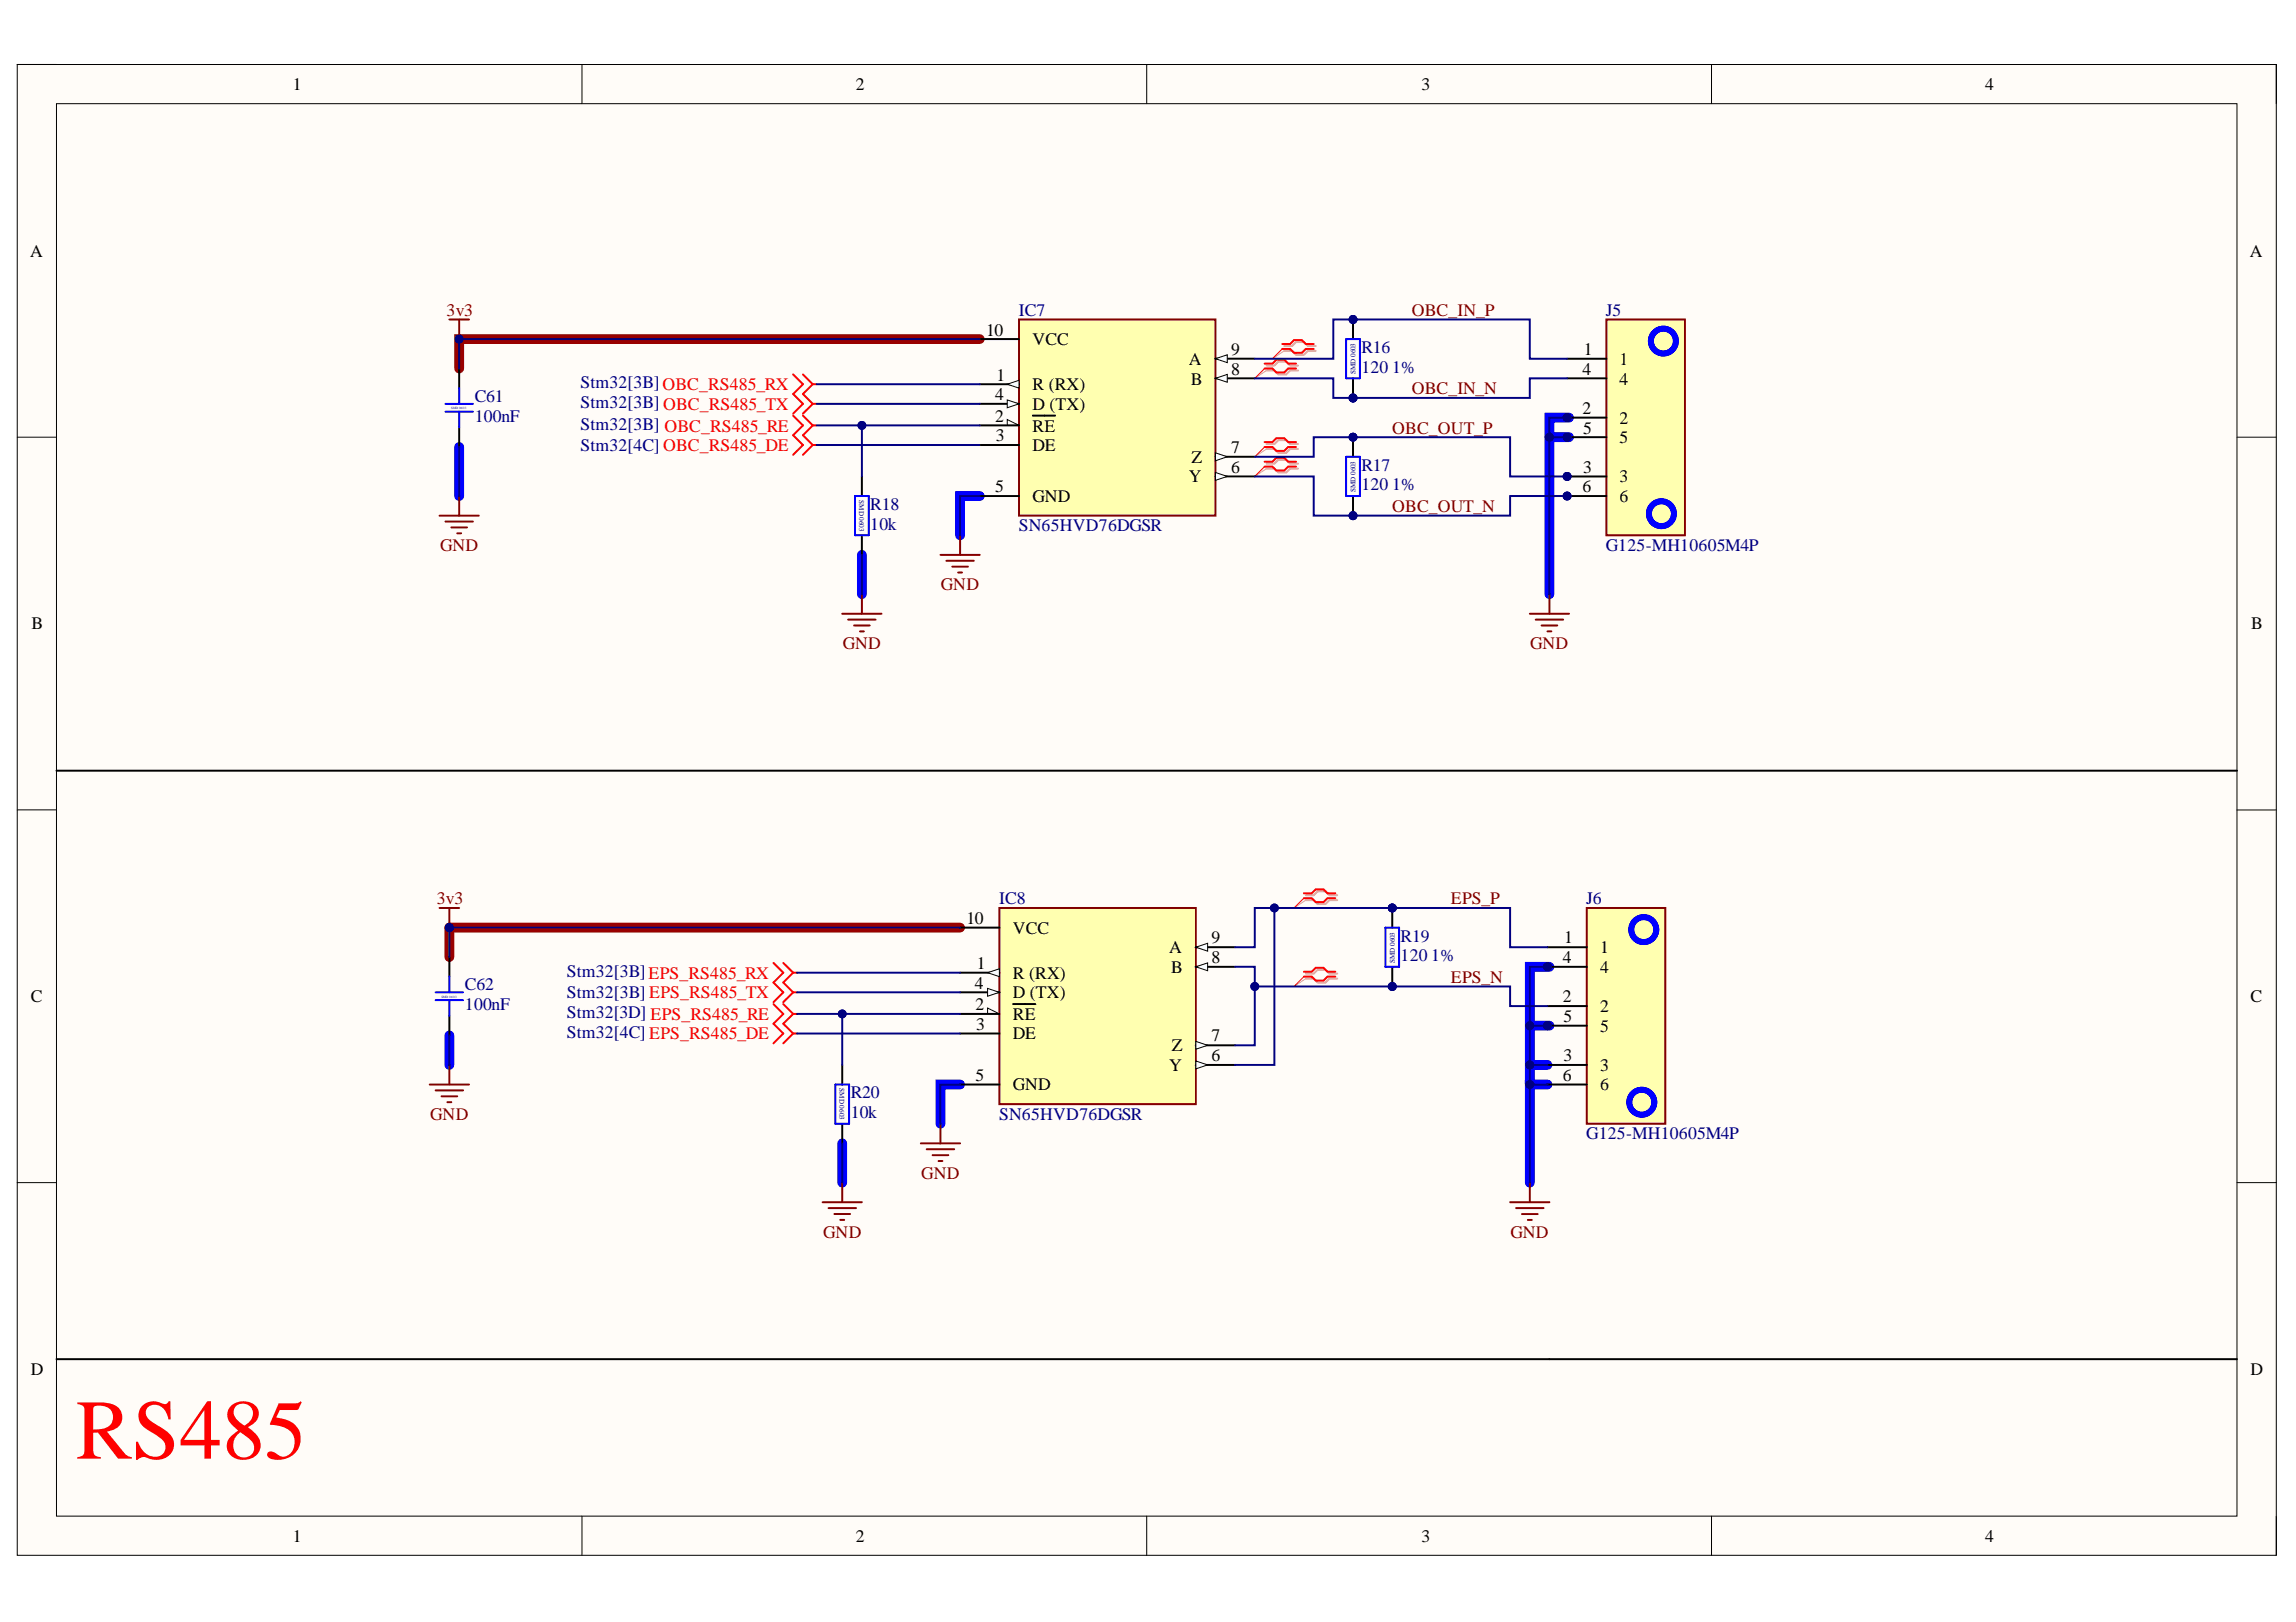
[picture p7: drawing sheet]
<svg xmlns="http://www.w3.org/2000/svg" width="297mm" height="210mm" viewBox="0 0 297 210" stroke-linecap="round" stroke-linejoin="round" font-family="sans-serif">
<defs><g id="words">
<text font-size="11" fill="#f00" x="9.8" y="188.8">RS485</text>
<g font-size="2.3">
<text x="37.9" y="11.7">1</text>
<text x="110.7" y="11.7">2</text>
<text x="183.9" y="11.7">3</text>
<text x="256.8" y="11.7">4</text>
<text x="3.9" y="33.3">A</text>
<text x="291.1" y="33.3">A</text>
<text x="127.6" y="43.4">10</text>
<text x="133.6" y="44.7">VCC</text>
<text x="153.8" y="47.2">A</text>
<text x="159.3" y="46">9</text>
<text x="204.9" y="46">1</text>
<text x="209.5" y="47.2">1</text>
<text x="128.8" y="51.8">4</text>
<text x="128.9" y="49.3">1</text>
<text x="133.6" y="50.5">R (RX)</text>
<text x="133.6" y="53.1">D (TX)</text>
<text x="154" y="49.8">B</text>
<text x="159.3" y="48.5">8</text>
<text x="204.7" y="53.6">2</text>
<text x="204.7" y="48.5">4</text>
<text x="209.5" y="49.8">4</text>
<text x="128.8" y="54.6">2</text>
<text x="128.8" y="57.1">3</text>
<text x="133.6" y="55.8">RE</text>
<text x="133.6" y="58.4">DE</text>
<text x="154.1" y="59.9">Z</text>
<text x="159.3" y="58.6">7</text>
<text x="204.8" y="56.1">5</text>
<text x="209.5" y="54.8">2</text>
<text x="209.5" y="57.4">5</text>
<text x="128.8" y="63.7">5</text>
<text x="133.6" y="65">GND</text>
<text x="153.8" y="62.4">Y</text>
<text x="159.3" y="61.2">6</text>
<text x="204.7" y="63.7">6</text>
<text x="204.8" y="61.2">3</text>
<text x="209.5" y="62.4">3</text>
<text x="209.5" y="65">6</text>
<text x="4.1" y="81.5">B</text>
<text x="291.3" y="81.5">B</text>
<text x="125" y="119.6">10</text>
<text x="126.4" y="125.4">1</text>
<text x="131" y="120.8">VCC</text>
<text x="151.3" y="123.4">A</text>
<text x="151.5" y="125.9">B</text>
<text x="156.8" y="122.1">9</text>
<text x="156.8" y="124.6">8</text>
<text x="202.2" y="124.6">4</text>
<text x="202.3" y="122.1">1</text>
<text x="207" y="123.4">1</text>
<text x="207" y="125.9">4</text>
<text x="4" y="129.7">C</text>
<text x="126.1" y="127.9">4</text>
<text x="126.2" y="130.7">2</text>
<text x="131" y="126.7">R (RX)</text>
<text x="131" y="132">RE</text>
<text x="131" y="129.2">D (TX)</text>
<text x="202.2" y="129.7">2</text>
<text x="207" y="131">2</text>
<text x="291.2" y="129.7">C</text>
<text x="126.3" y="133.2">3</text>
<text x="131" y="134.5">DE</text>
<text x="151.6" y="136">Z</text>
<text x="156.8" y="134.8">7</text>
<text x="156.8" y="137.3">6</text>
<text x="202.3" y="137.3">3</text>
<text x="202.3" y="132.2">5</text>
<text x="207" y="133.5">5</text>
<text x="126.2" y="139.8">5</text>
<text x="131" y="141.1">GND</text>
<text x="151.3" y="138.6">Y</text>
<text x="202.2" y="139.8">6</text>
<text x="207" y="138.6">3</text>
<text x="207" y="141.1">6</text>
<text x="4" y="178">D</text>
<text x="291.2" y="178">D</text>
<text x="37.9" y="199.5">1</text>
<text x="110.7" y="199.5">2</text>
<text x="183.9" y="199.5">3</text>
<text x="256.8" y="199.5">4</text>
</g>
<g font-size="2.3" fill="#800000">
<text x="57.8" y="40.9">3v3</text>
<text x="182.6" y="40.9">OBC_IN_P</text>
<text x="182.6" y="51">OBC_IN_N</text>
<text x="180.1" y="56.1">OBC_OUT_P</text>
<text x="56.9" y="71.3">GND</text>
<text x="180.1" y="66.2">OBC_OUT_N</text>
<text x="121.7" y="76.4">GND</text>
<text x="109" y="84">GND</text>
<text x="197.9" y="84">GND</text>
<text x="56.5" y="117">3v3</text>
<text x="187.7" y="117">EPS_P</text>
<text x="187.7" y="127.2">EPS_N</text>
<text x="55.7" y="144.9">GND</text>
<text x="119.2" y="152.6">GND</text>
<text x="106.5" y="160.2">GND</text>
<text x="195.4" y="160.2">GND</text>
</g>
<g font-size="2.3" fill="#000080">
<text x="131.8" y="40.9">IC7</text>
<text x="207.8" y="40.9">J5</text>
<text x="176.1" y="45.7">R16</text>
<text x="61.4" y="52">C61</text>
<text x="75.1" y="50.3">Stm32[3B]OBC_RS485_RX</text>
<text x="75.1" y="52.8">Stm32[3B] OBC_RS485_TX</text>
<text x="176.1" y="48.2">120</text>
<text x="180.1" y="48.2">1%</text>
<text x="61.4" y="54.6">100nF</text>
<text x="75.1" y="55.6">Stm32[3B] OBC_RS485_RE</text>
<text x="75.1" y="58.4">Stm32[4C] OBC_RS485_DE</text>
<text x="112.6" y="66">R18</text>
<text x="176.1" y="60.9">R17</text>
<text x="176.1" y="63.5">120</text>
<text x="180.1" y="63.5">1%</text>
<text x="112.6" y="68.5">10k</text>
<text x="131.8" y="68.8">SN65HVD76DGSR</text>
<text x="207.8" y="71.3">G125-MH10605M4P</text>
<text x="129.3" y="117">IC8</text>
<text x="205.2" y="117">J6</text>
<text x="181.2" y="121.8">R19</text>
<text x="181.2" y="124.4">120</text>
<text x="185.2" y="124.4">1%</text>
<text x="60.1" y="128.2">C62</text>
<text x="60.1" y="130.7">100nF</text>
<text x="73.3" y="126.4">Stm32[3B]EPS_RS485_RX</text>
<text x="73.3" y="129.2">Stm32[3B] EPS_RS485_TX</text>
<text x="73.3" y="131.7">Stm32[3D] EPS_RS485_RE</text>
<text x="73.3" y="134.3">Stm32[4C] EPS_RS485_DE</text>
<text x="110.1" y="142.1">R20</text>
<text x="110.1" y="144.7">10k</text>
<text x="129.3" y="144.9">SN65HVD76DGSR</text>
<text x="205.2" y="147.4">G125-MH10605M4P</text>
</g>
<g font-size=".9" fill="#000080">
<text x="175.4" y="48.4" transform="rotate(-90 175.4 48.4)">SMD 0603</text>
<text x="111.2" y="64.7" transform="rotate(90 111.2 64.7)">SMD 0603</text>
<text x="175.4" y="63.7" transform="rotate(-90 175.4 63.7)">SMD 0603</text>
<text x="180.4" y="124.6" transform="rotate(-90 180.4 124.6)">SMD 0603</text>
<text x="108.6" y="140.9" transform="rotate(90 108.6 140.9)">SMD 0603</text>
</g>
<g font-size=".4" fill="#000080">
<text x="58.4" y="52.9">SMD 0603</text>
<text x="57.1" y="129.1">SMD 0603</text>
</g>
</g></defs>
<path d="M2.2 8.3h292.3v193h-292.3z" fill-rule="evenodd" fill="#fffcf8"/>
<path d="M2.2 8.3h292.3v193h-292.3z" fill="none" stroke="#000" stroke-width=".13"/>
<path d="M7.3 13.4h282.1v182.8h-282.1z" fill-rule="evenodd" fill="#fffcf8"/>
<g fill="none" stroke="#000" stroke-width=".13">
<path d="M2.2 8.3h5.1M7.3 13.4h282.1v182.8h-282.1zM75.3 8.3v5.1M148.4 8.3v5.1M221.4 8.3v5.1M289.4 8.3h5.1v5.1M2.2 56.6h5.1M289.4 56.6h5.1M2.2 104.8h5.1M289.4 104.8h5.1M2.2 153h5.1M289.4 153h5.1"/>
<path d="M75.3 196.2v5.1M148.4 196.2v5.1M221.4 196.2v5.1M294.5 196.2v5.1"/>
</g>
<path d="M59.4 57.8v6.4M200.5 56.6h2.5M203 54h-2.5v22.9M111.5 71.8v5.1M126.8 64.2h-2.6v5.1M58.1 134v3.8M197.9 132.7h2.6M197.9 137.8h2.3M200.5 125.1h-2.6v15.2M109 148v5M124.2 140.3h-2.5v5.1M200.2 140.3h-2.3v12.7" fill="none" stroke="#00f" stroke-width="1.3"/>
<path d="M126.8 43.9h-67.4v3.8M124.2 120h-66.1v3.8" fill="none" stroke="#900" stroke-width="1.3"/>
<path d="M7.3 175.9h282.1" fill="none" stroke="#000" stroke-width=".25"/>
<path d="M131.8 41.3h25.4v25.4h-25.4z" fill-rule="evenodd" fill="#ffffb0"/>
<path d="M131.8 41.3h25.4v25.4h-25.4z" fill="none" stroke="#800000" stroke-width=".25"/>
<path d="M126.8 49.7h5" fill="none" stroke="#000" stroke-width=".25"/>
<path d="M130.3 49.7l1.5-.5v1z" fill="#f8fcff"/>
<path d="M130.3 49.7l1.5-.5v1zM130.3 54.3l1.5 .8h-1.5z" fill="none" stroke="#000" stroke-width=".13"/>
<path d="M126.8 55.1h5M126.8 57.6h5M126.8 52.3h5M133.6 53.8h2.9" fill="none" stroke="#000" stroke-width=".25"/>
<path d="M130.3 51.8l1.5 .5-1.5 .5z" fill="#f8fcff"/>
<path d="M130.3 51.8l1.5 .5-1.5 .5z" fill="none" stroke="#000" stroke-width=".13"/>
<path d="M126.8 43.9h5M157.2 46.4h5.1M126.8 64.2h5" fill="none" stroke="#000" stroke-width=".25"/>
<path d="M157.2 46.4l1.6-.5v1z" fill="#f8fcff"/>
<path d="M157.2 46.4l1.6-.5v1z" fill="none" stroke="#000" stroke-width=".13"/>
<path d="M157.2 49h5.1" fill="none" stroke="#000" stroke-width=".25"/>
<path d="M157.2 49l1.6-.5v1z" fill="#f8fcff"/>
<path d="M157.2 49l1.6-.5v1z" fill="none" stroke="#000" stroke-width=".13"/>
<path d="M157.2 59.1h5.1" fill="none" stroke="#000" stroke-width=".25"/>
<path d="M157.2 58.6l1.6 .5-1.6 .5z" fill="#f8fcff"/>
<path d="M157.2 58.6l1.6 .5-1.6 .5z" fill="none" stroke="#000" stroke-width=".13"/>
<path d="M157.2 61.7h5.1" fill="none" stroke="#000" stroke-width=".25"/>
<path d="M157.2 61.1l1.6 .6-1.6 .5z" fill="#f8fcff"/>
<path d="M157.2 61.1l1.6 .6-1.6 .5z" fill="none" stroke="#000" stroke-width=".13"/>
<circle cx="175" cy="51.5" r=".51" fill="#000080"/>
<circle cx="175" cy="51.5" r=".51" fill="none" stroke="#000080" stroke-width=".13"/>
<circle cx="175" cy="41.3" r=".51" fill="#000080"/>
<circle cx="175" cy="41.3" r=".51" fill="none" stroke="#000080" stroke-width=".13"/>
<path d="M175 49v2.5" fill="none" stroke="#000" stroke-width=".25"/>
<circle cx="175" cy="51.5" r=".51" fill="#000080"/>
<circle cx="175" cy="51.5" r=".51" fill="none" stroke="#000080" stroke-width=".13"/>
<path d="M175 41.3v2.6" fill="none" stroke="#000" stroke-width=".25"/>
<circle cx="175" cy="41.3" r=".51" fill="#000080"/>
<circle cx="175" cy="41.3" r=".51" fill="none" stroke="#000080" stroke-width=".13"/>
<path d="M174.2 43.9h1.7v5.1h-1.7z" fill="none" stroke="#00f" stroke-width=".25"/>
<circle cx="175" cy="66.7" r=".51" fill="#000080"/>
<circle cx="175" cy="66.7" r=".51" fill="none" stroke="#000080" stroke-width=".13"/>
<circle cx="175" cy="56.6" r=".51" fill="#000080"/>
<circle cx="175" cy="56.6" r=".51" fill="none" stroke="#000080" stroke-width=".13"/>
<path d="M175 64.2v2.5" fill="none" stroke="#000" stroke-width=".25"/>
<circle cx="175" cy="66.7" r=".51" fill="#000080"/>
<circle cx="175" cy="66.7" r=".51" fill="none" stroke="#000080" stroke-width=".13"/>
<path d="M175 56.6v2.5" fill="none" stroke="#000" stroke-width=".25"/>
<circle cx="175" cy="56.6" r=".51" fill="#000080"/>
<circle cx="175" cy="56.6" r=".51" fill="none" stroke="#000080" stroke-width=".13"/>
<path d="M174.2 59.1h1.7v5.1h-1.7z" fill="none" stroke="#00f" stroke-width=".25"/>
<path d="M58.1 41.3h2.6M59.4 41.3v2.6M197.9 79.4h5.1M200.5 76.9v2.5M198.7 80.2h3.5M199.4 80.9h2.1M200.2 81.7h.5" fill="none" stroke="#800000" stroke-width=".25"/>
<path d="M163.9 47.3h1l.5-.5h1l.5 .5h1M163.9 47.9h1l.5 .6h1l.5-.6h1M163.9 57.5h1l.5-.5h1l.5 .5h1M163.9 58.1h1l.5 .5h1l.5-.5h1M166.1 44.8h1.1l.5-.5h1l.5 .5h1M166.1 45.4h1.1l.5 .5h1l.5-.5h1M163.9 60h1l.5-.5h1l.5 .5h1M163.9 60.6h1l.5 .5h1l.5-.5h1" fill="none" stroke="#d0a19e" stroke-width=".25"/>
<path d="M163.9 47.9l-1.6 1.1M163.9 58.1l-1.6 1M166.1 45.4l-1.5 1M163.9 60.6l-1.6 1.1" fill="none" stroke="#d0a19e" stroke-width=".13"/>
<path d="M163.6 47.1h1l.5-.6h1l.6 .6h1M163.6 47.7h1l.5 .5h1l.6-.5h1M163.6 57.2h1l.5-.5h1l.6 .5h1M163.6 57.8h1l.5 .6h1l.6-.6h1M163.6 59.8h1l.5-.6h1l.6 .6h1M165.9 44.5h1l.5-.5h1l.5 .5h1.1M165.9 45.2h1l.5 .5h1l.5-.5h1.1M163.6 60.4h1l.5 .5h1l.6-.5h1" fill="none" stroke="#f00" stroke-width=".25"/>
<path d="M163.6 47.7l-1.3 1.3M163.6 57.8l-1.3 1.3M165.9 45.2l-1.3 1.2M163.6 60.4l-1.3 1.3" fill="none" stroke="#f00" stroke-width=".13"/>
<circle cx="59.4" cy="43.9" r=".51" fill="#000080"/>
<circle cx="59.4" cy="43.9" r=".51" fill="none" stroke="#000080" stroke-width=".13"/>
<path d="M56.9 66.7h5M57.6 67.5h3.6M58.4 68.3h2M59.2 69h.5M59.4 64.2v2.5M121.7 71.8h5.1M122.4 72.6h3.6M123.2 73.3h2M124 74.1h.5M124.2 69.3v2.5" fill="none" stroke="#800000" stroke-width=".25"/>
<path d="M102.6 48.5l1.3 1.2-1.3 1.3 1.3 1.3-1.3 1.2M102.6 53.8l1.3 1.3-1.3 1.2 1.3 1.3-1.3 1.3M103.9 48.5l1.2 1.2M103.9 53.8l1.2 1.3M105.1 49.7l-1.2 1.3 1.2 1.3M105.1 49.7h.6M105.1 52.3l-1.2 1.2M105.1 52.3h.6M105.1 55.1l-1.2 1.2 1.2 1.3M105.1 55.1h.6M105.1 57.6l-1.2 1.3M105.1 57.6h.6" fill="none" stroke="#f00" stroke-width=".25"/>
<circle cx="202.7" cy="54" r=".51" fill="#000080"/>
<circle cx="202.7" cy="54" r=".51" fill="none" stroke="#000080" stroke-width=".13"/>
<circle cx="202.7" cy="61.7" r=".51" fill="#000080"/>
<circle cx="202.7" cy="61.7" r=".51" fill="none" stroke="#000080" stroke-width=".13"/>
<circle cx="202.7" cy="56.6" r=".51" fill="#000080"/>
<circle cx="202.7" cy="56.6" r=".51" fill="none" stroke="#000080" stroke-width=".13"/>
<circle cx="202.7" cy="64.2" r=".51" fill="#000080"/>
<circle cx="202.7" cy="64.2" r=".51" fill="none" stroke="#000080" stroke-width=".13"/>
<path d="M207.8 41.3h10.2v28h-10.2z" fill-rule="evenodd" fill="#ffffb0"/>
<path d="M207.8 41.3h10.2v28h-10.2z" fill="none" stroke="#800000" stroke-width=".25"/>
<path d="M202.7 46.4h5.1M202.7 54h5.1" fill="none" stroke="#000" stroke-width=".25"/>
<circle cx="202.7" cy="54" r=".51" fill="#000080"/>
<circle cx="202.7" cy="54" r=".51" fill="none" stroke="#000080" stroke-width=".13"/>
<path d="M202.7 61.7h5.1" fill="none" stroke="#000" stroke-width=".25"/>
<circle cx="202.7" cy="61.7" r=".51" fill="#000080"/>
<circle cx="202.7" cy="61.7" r=".51" fill="none" stroke="#000080" stroke-width=".13"/>
<path d="M202.7 49h5.1M202.7 56.6h5.1" fill="none" stroke="#000" stroke-width=".25"/>
<circle cx="202.7" cy="56.6" r=".51" fill="#000080"/>
<circle cx="202.7" cy="56.6" r=".51" fill="none" stroke="#000080" stroke-width=".13"/>
<path d="M202.7 64.2h5.1" fill="none" stroke="#000" stroke-width=".25"/>
<circle cx="202.7" cy="64.2" r=".51" fill="#000080"/>
<circle cx="202.7" cy="64.2" r=".51" fill="none" stroke="#000080" stroke-width=".13"/>
<g fill="none" stroke="#00f" stroke-width=".76">
<circle cx="215.2" cy="44.1" r="1.61"/>
<circle cx="214.9" cy="66.5" r="1.61"/>
</g>
<path d="M111.5 61.7v2.5M111.5 69.3v2.5M7.3 99.7h282.1" fill="none" stroke="#000" stroke-width=".25"/>
<path d="M110.6 64.2h1.8v5.1h-1.8z" fill="none" stroke="#00f" stroke-width=".25"/>
<path d="M109 79.4h5M111.5 76.9v2.5M109.7 80.2h3.6M110.5 80.9h2M111.3 81.7h.5" fill="none" stroke="#800000" stroke-width=".25"/>
<path d="M129.3 117.5h25.4v25.4h-25.4z" fill-rule="evenodd" fill="#ffffb0"/>
<path d="M129.3 117.5h25.4v25.4h-25.4z" fill="none" stroke="#800000" stroke-width=".25"/>
<path d="M124.2 125.9h5.1" fill="none" stroke="#000" stroke-width=".25"/>
<path d="M127.8 125.9l1.5-.5v1z" fill="#f8fcff"/>
<path d="M127.8 125.9l1.5-.5v1zM127.8 130.5l1.5 .7h-1.5z" fill="none" stroke="#000" stroke-width=".13"/>
<path d="M124.2 131.2h5.1M124.2 133.7h5.1M124.2 128.4h5.1M131.1 129.9h2.9" fill="none" stroke="#000" stroke-width=".25"/>
<path d="M127.8 127.9l1.5 .5-1.5 .5z" fill="#f8fcff"/>
<path d="M127.8 127.9l1.5 .5-1.5 .5z" fill="none" stroke="#000" stroke-width=".13"/>
<path d="M124.2 120h5.1M154.7 122.6h5.1M124.2 140.3h5.1" fill="none" stroke="#000" stroke-width=".25"/>
<path d="M154.7 122.6l1.5-.5v1z" fill="#f8fcff"/>
<path d="M154.7 122.6l1.5-.5v1z" fill="none" stroke="#000" stroke-width=".13"/>
<path d="M154.7 125.1h5.1" fill="none" stroke="#000" stroke-width=".25"/>
<path d="M154.7 125.1l1.5-.5v1z" fill="#f8fcff"/>
<path d="M154.7 125.1l1.5-.5v1z" fill="none" stroke="#000" stroke-width=".13"/>
<path d="M154.7 135.3h5.1" fill="none" stroke="#000" stroke-width=".25"/>
<path d="M154.7 134.8l1.5 .5-1.5 .5z" fill="#f8fcff"/>
<path d="M154.7 134.8l1.5 .5-1.5 .5z" fill="none" stroke="#000" stroke-width=".13"/>
<path d="M154.7 137.8h5.1" fill="none" stroke="#000" stroke-width=".25"/>
<path d="M154.7 137.3l1.5 .5-1.5 .5z" fill="#f8fcff"/>
<path d="M154.7 137.3l1.5 .5-1.5 .5z" fill="none" stroke="#000" stroke-width=".13"/>
<circle cx="180.1" cy="127.7" r=".51" fill="#000080"/>
<circle cx="180.1" cy="127.7" r=".51" fill="none" stroke="#000080" stroke-width=".13"/>
<circle cx="180.1" cy="117.5" r=".51" fill="#000080"/>
<circle cx="180.1" cy="117.5" r=".51" fill="none" stroke="#000080" stroke-width=".13"/>
<path d="M180.1 125.1v2.6" fill="none" stroke="#000" stroke-width=".25"/>
<circle cx="180.1" cy="127.7" r=".51" fill="#000080"/>
<circle cx="180.1" cy="127.7" r=".51" fill="none" stroke="#000080" stroke-width=".13"/>
<path d="M180.1 117.5v2.5" fill="none" stroke="#000" stroke-width=".25"/>
<circle cx="180.1" cy="117.5" r=".51" fill="#000080"/>
<circle cx="180.1" cy="117.5" r=".51" fill="none" stroke="#000080" stroke-width=".13"/>
<path d="M179.2 120h1.8v5.1h-1.8z" fill="none" stroke="#00f" stroke-width=".25"/>
<path d="M56.9 117.5h2.5M58.1 117.5v2.5M195.4 155.6h5.1M196.1 156.3h3.6M196.9 157.1h2M197.7 157.9h.5M197.9 153v2.6" fill="none" stroke="#800000" stroke-width=".25"/>
<path d="M168.9 115.9h1.1l.5-.6h1l.5 .6h1M168.9 116.5h1.1l.5 .5h1l.5-.5h1M168.9 126h1.1l.5-.5h1l.5 .5h1M168.9 126.6h1.1l.5 .6h1l.5-.6h1" fill="none" stroke="#d0a19e" stroke-width=".25"/>
<path d="M168.9 116.5l-1.5 1M168.9 126.6l-1.5 1.1" fill="none" stroke="#d0a19e" stroke-width=".13"/>
<path d="M168.7 115.6h1l.5-.5h1l.5 .5h1M168.7 116.2h1l.5 .5h1l.5-.5h1M168.7 125.8h1l.5-.6h1l.5 .6h1M168.7 126.4h1l.5 .5h1l.5-.5h1" fill="none" stroke="#f00" stroke-width=".25"/>
<path d="M168.7 116.2l-1.3 1.3M168.7 126.4l-1.3 1.3" fill="none" stroke="#f00" stroke-width=".13"/>
<circle cx="58.1" cy="120" r=".51" fill="#000080"/>
<circle cx="58.1" cy="120" r=".51" fill="none" stroke="#000080" stroke-width=".13"/>
<path d="M58.1 137.8v2.5M55.6 140.3h5.1M56.4 141.1h3.5M57.1 141.9h2.1M57.9 142.6h.5M119.1 148h5.1M119.9 148.7h3.5M120.7 149.5h2M121.4 150.3h.5M121.7 145.4v2.6" fill="none" stroke="#800000" stroke-width=".25"/>
<circle cx="200.2" cy="125.1" r=".51" fill="#000080"/>
<circle cx="200.2" cy="125.1" r=".51" fill="none" stroke="#000080" stroke-width=".13"/>
<circle cx="200.2" cy="132.7" r=".51" fill="#000080"/>
<circle cx="200.2" cy="132.7" r=".51" fill="none" stroke="#000080" stroke-width=".13"/>
<path d="M205.3 117.5h10.1v27.9h-10.1z" fill-rule="evenodd" fill="#ffffb0"/>
<path d="M205.3 117.5h10.1v27.9h-10.1z" fill="none" stroke="#800000" stroke-width=".25"/>
<path d="M200.2 122.6h5.1M200.2 130.2h5.1M200.2 137.8h5.1M200.2 125.1h5.1" fill="none" stroke="#000" stroke-width=".25"/>
<circle cx="200.2" cy="125.1" r=".51" fill="#000080"/>
<circle cx="200.2" cy="125.1" r=".51" fill="none" stroke="#000080" stroke-width=".13"/>
<path d="M200.2 132.7h5.1" fill="none" stroke="#000" stroke-width=".25"/>
<circle cx="200.2" cy="132.7" r=".51" fill="#000080"/>
<circle cx="200.2" cy="132.7" r=".51" fill="none" stroke="#000080" stroke-width=".13"/>
<path d="M59.4 47.7v2.5M59.4 55.3v2.5M58.1 123.8v2.6M58.1 131.5v2.5M109 137.8v2.5M109 145.4v2.6M200.2 140.3h5.1" fill="none" stroke="#000" stroke-width=".25"/>
<g fill="none" stroke="#00f" stroke-width=".76">
<circle cx="212.7" cy="120.3" r="1.62"/>
<circle cx="212.4" cy="142.6" r="1.62"/>
</g>
<path d="M57.6 52.3h3.6M57.6 53.3h3.6M59.4 50.2v2.1M59.4 53.3v2M56.4 128.4h3.5M56.4 129.4h3.5M58.1 126.4v2M58.1 129.4v2.1M108.1 140.3h1.8v5.1h-1.8z" fill="none" stroke="#00f" stroke-width=".25"/>
<path d="M106.4 155.6h5.1M107.2 156.3h3.5M107.9 157.1h2.1M108.7 157.9h.5M109 153v2.6" fill="none" stroke="#800000" stroke-width=".25"/>
<path d="M100.1 124.6l1.2 1.3-1.2 1.2 1.2 1.3-1.2 1.3M100.1 129.9l1.2 1.3-1.2 1.3 1.2 1.2-1.2 1.3M101.3 124.6l1.3 1.3M101.3 129.9l1.3 1.3M102.6 125.9l-1.3 1.2 1.3 1.3M102.6 125.9h.5M102.6 128.4l-1.3 1.3M102.6 128.4h.5M102.6 131.2l-1.3 1.3 1.3 1.2M102.6 131.2h.5M102.6 133.7l-1.3 1.3M102.6 133.7h.5" fill="none" stroke="#f00" stroke-width=".25"/>
<path d="M203 54h-2.5v22.9" fill="none" stroke="#000080" stroke-width=".25"/>
<circle cx="200.5" cy="56.6" r=".51" fill="#000080"/>
<circle cx="200.5" cy="56.6" r=".51" fill="none" stroke="#000080" stroke-width=".13"/>
<circle cx="202.7" cy="54" r=".51" fill="#000080"/>
<circle cx="202.7" cy="54" r=".51" fill="none" stroke="#000080" stroke-width=".13"/>
<path d="M200.5 56.6h2.5" fill="none" stroke="#000080" stroke-width=".25"/>
<circle cx="202.7" cy="56.6" r=".51" fill="#000080"/>
<circle cx="202.7" cy="56.6" r=".51" fill="none" stroke="#000080" stroke-width=".13"/>
<circle cx="200.5" cy="56.6" r=".51" fill="#000080"/>
<circle cx="200.5" cy="56.6" r=".51" fill="none" stroke="#000080" stroke-width=".13"/>
<path d="M162.3 59.1h7.7v-2.5h25.4v5.1h7.6" fill="none" stroke="#000080" stroke-width=".25"/>
<circle cx="202.7" cy="61.7" r=".51" fill="#000080"/>
<circle cx="202.7" cy="61.7" r=".51" fill="none" stroke="#000080" stroke-width=".13"/>
<circle cx="175" cy="56.6" r=".51" fill="#000080"/>
<circle cx="175" cy="56.6" r=".51" fill="none" stroke="#000080" stroke-width=".13"/>
<path d="M162.3 61.7h7.7v5h25.4v-2.5h7.6" fill="none" stroke="#000080" stroke-width=".25"/>
<circle cx="175" cy="66.7" r=".51" fill="#000080"/>
<circle cx="175" cy="66.7" r=".51" fill="none" stroke="#000080" stroke-width=".13"/>
<circle cx="202.7" cy="64.2" r=".51" fill="#000080"/>
<circle cx="202.7" cy="64.2" r=".51" fill="none" stroke="#000080" stroke-width=".13"/>
<path d="M59.4 57.8v6.4M105.7 55.1h21.1M105.7 49.7h21.1M105.7 52.3h21.1M126.8 64.2h-2.6v5.1" fill="none" stroke="#000080" stroke-width=".25"/>
<circle cx="111.5" cy="55.1" r=".51" fill="#000080"/>
<circle cx="111.5" cy="55.1" r=".51" fill="none" stroke="#000080" stroke-width=".13"/>
<path d="M105.7 57.6h21.1M162.3 49h10.2v2.5h2.5" fill="none" stroke="#000080" stroke-width=".25"/>
<circle cx="175" cy="51.5" r=".51" fill="#000080"/>
<circle cx="175" cy="51.5" r=".51" fill="none" stroke="#000080" stroke-width=".13"/>
<path d="M162.3 46.4h10.2v-5.1h25.4v5.1h4.8" fill="none" stroke="#000080" stroke-width=".25"/>
<circle cx="175" cy="41.3" r=".51" fill="#000080"/>
<circle cx="175" cy="41.3" r=".51" fill="none" stroke="#000080" stroke-width=".13"/>
<path d="M202.7 49h-4.8v2.5h-22.9" fill="none" stroke="#000080" stroke-width=".25"/>
<circle cx="175" cy="51.5" r=".51" fill="#000080"/>
<circle cx="175" cy="51.5" r=".51" fill="none" stroke="#000080" stroke-width=".13"/>
<path d="M111.5 55.1v6.6" fill="none" stroke="#000080" stroke-width=".25"/>
<circle cx="111.5" cy="55.1" r=".51" fill="#000080"/>
<circle cx="111.5" cy="55.1" r=".51" fill="none" stroke="#000080" stroke-width=".13"/>
<path d="M111.5 71.8v5.1M58.1 134v3.8M103.1 131.2h21.1M103.1 125.9h21.1M103.1 128.4h21.1M124.2 140.3h-2.5v5.1" fill="none" stroke="#000080" stroke-width=".25"/>
<circle cx="109" cy="131.2" r=".51" fill="#000080"/>
<circle cx="109" cy="131.2" r=".51" fill="none" stroke="#000080" stroke-width=".13"/>
<path d="M103.1 133.7h21.1M109 131.2v6.6" fill="none" stroke="#000080" stroke-width=".25"/>
<circle cx="109" cy="131.2" r=".51" fill="#000080"/>
<circle cx="109" cy="131.2" r=".51" fill="none" stroke="#000080" stroke-width=".13"/>
<path d="M126.8 43.9h-67.4v3.8M109 148v5" fill="none" stroke="#000080" stroke-width=".25"/>
<circle cx="59.4" cy="43.9" r=".51" fill="#000080"/>
<circle cx="59.4" cy="43.9" r=".51" fill="none" stroke="#000080" stroke-width=".13"/>
<path d="M58.1 120v3.8" fill="none" stroke="#000080" stroke-width=".25"/>
<circle cx="58.1" cy="120" r=".51" fill="#000080"/>
<circle cx="58.1" cy="120" r=".51" fill="none" stroke="#000080" stroke-width=".13"/>
<path d="M58.1 120h66.1" fill="none" stroke="#000080" stroke-width=".25"/>
<circle cx="58.1" cy="120" r=".51" fill="#000080"/>
<circle cx="58.1" cy="120" r=".51" fill="none" stroke="#000080" stroke-width=".13"/>
<path d="M200.2 140.3h-2.3v12.7" fill="none" stroke="#000080" stroke-width=".25"/>
<circle cx="197.9" cy="140.3" r=".51" fill="#000080"/>
<circle cx="197.9" cy="140.3" r=".51" fill="none" stroke="#000080" stroke-width=".13"/>
<path d="M197.9 137.8h2.3" fill="none" stroke="#000080" stroke-width=".25"/>
<circle cx="197.9" cy="137.8" r=".51" fill="#000080"/>
<circle cx="197.9" cy="137.8" r=".51" fill="none" stroke="#000080" stroke-width=".13"/>
<path d="M200.5 125.1h-2.6v15.2" fill="none" stroke="#000080" stroke-width=".25"/>
<circle cx="200.2" cy="125.1" r=".51" fill="#000080"/>
<circle cx="200.2" cy="125.1" r=".51" fill="none" stroke="#000080" stroke-width=".13"/>
<circle cx="197.9" cy="132.7" r=".51" fill="#000080"/>
<circle cx="197.9" cy="132.7" r=".51" fill="none" stroke="#000080" stroke-width=".13"/>
<circle cx="197.9" cy="137.8" r=".51" fill="#000080"/>
<circle cx="197.9" cy="137.8" r=".51" fill="none" stroke="#000080" stroke-width=".13"/>
<circle cx="197.9" cy="140.3" r=".51" fill="#000080"/>
<circle cx="197.9" cy="140.3" r=".51" fill="none" stroke="#000080" stroke-width=".13"/>
<path d="M197.9 132.7h2.6" fill="none" stroke="#000080" stroke-width=".25"/>
<circle cx="200.2" cy="132.7" r=".51" fill="#000080"/>
<circle cx="200.2" cy="132.7" r=".51" fill="none" stroke="#000080" stroke-width=".13"/>
<circle cx="197.9" cy="132.7" r=".51" fill="#000080"/>
<circle cx="197.9" cy="132.7" r=".51" fill="none" stroke="#000080" stroke-width=".13"/>
<path d="M159.8 125.1h2.5v2.6h33.1v2.5h4.8" fill="none" stroke="#000080" stroke-width=".25"/>
<circle cx="180.1" cy="127.7" r=".51" fill="#000080"/>
<circle cx="180.1" cy="127.7" r=".51" fill="none" stroke="#000080" stroke-width=".13"/>
<circle cx="162.3" cy="127.7" r=".51" fill="#000080"/>
<circle cx="162.3" cy="127.7" r=".51" fill="none" stroke="#000080" stroke-width=".13"/>
<path d="M162.3 127.7v7.6h-2.5" fill="none" stroke="#000080" stroke-width=".25"/>
<circle cx="162.3" cy="127.7" r=".51" fill="#000080"/>
<circle cx="162.3" cy="127.7" r=".51" fill="none" stroke="#000080" stroke-width=".13"/>
<path d="M164.6 117.5h-2.3v5.1h-2.5M180.1 117.5h15.3v5.1h4.8" fill="none" stroke="#000080" stroke-width=".25"/>
<circle cx="180.1" cy="117.5" r=".51" fill="#000080"/>
<circle cx="180.1" cy="117.5" r=".51" fill="none" stroke="#000080" stroke-width=".13"/>
<path d="M164.9 117.5h15.2" fill="none" stroke="#000080" stroke-width=".25"/>
<circle cx="164.9" cy="117.5" r=".51" fill="#000080"/>
<circle cx="164.9" cy="117.5" r=".51" fill="none" stroke="#000080" stroke-width=".13"/>
<circle cx="180.1" cy="117.5" r=".51" fill="#000080"/>
<circle cx="180.1" cy="117.5" r=".51" fill="none" stroke="#000080" stroke-width=".13"/>
<path d="M164.6 117.5h.3v20.3h-5.1" fill="none" stroke="#000080" stroke-width=".25"/>
<circle cx="164.9" cy="117.5" r=".51" fill="#000080"/>
<circle cx="164.9" cy="117.5" r=".51" fill="none" stroke="#000080" stroke-width=".13"/>
<use href="#words"/>
</svg>
